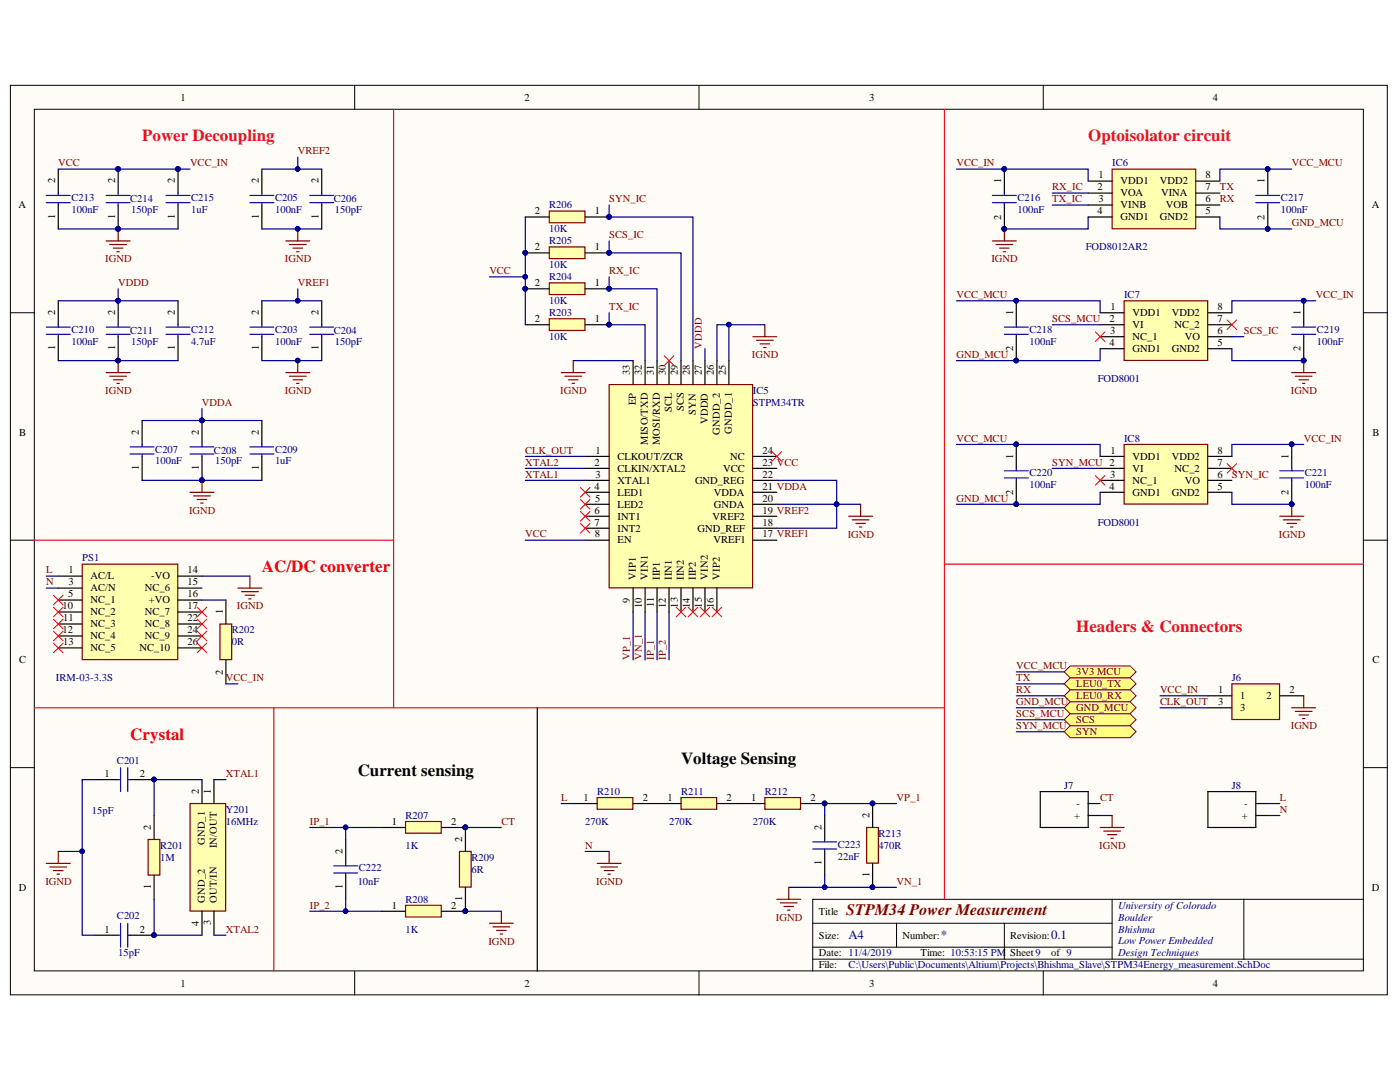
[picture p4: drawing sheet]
<svg xmlns="http://www.w3.org/2000/svg" width="279mm" height="216mm" viewBox="0 0 279 216" stroke-linecap="round" stroke-linejoin="round" font-family="sans-serif">
<defs><g id="words">
<g font-size="3.4" fill="#ee0e22">
<text x="28.4" y="28.2">Power Decoupling</text>
<text x="217.2" y="28.2">Optoisolator circuit</text>
<text x="214.8" y="126.1">Headers &amp; Connectors</text>
</g>
<g font-size="3.4" fill="#f00">
<text x="52.3" y="114.2">AC/DC converter</text>
<text x="26" y="147.6">Crystal</text>
</g>
<g font-size="3.4">
<text x="71.4" y="154.8">Current sensing</text>
<text x="135.9" y="152.4">Voltage Sensing</text>
</g>
<text font-size="3.2" fill="#800000" x="168.9" y="182.6">STPM34 Power Measurement</text>
<g font-size="2.6" fill="#000080">
<text x="169.4" y="187.5">A4</text>
<text x="187.8" y="187.5">*</text>
<text x="209.8" y="187.5">0.1</text>
</g>
<g font-size="2.1">
<text x="36" y="20.1">1</text>
<text x="104.6" y="20.1">2</text>
<text x="173.5" y="20.1">3</text>
<text x="242.1" y="20.1">4</text>
<text x="219.2" y="35.6">1</text>
<text x="240.6" y="35.6">8</text>
<text x="3.7" y="41.6">A</text>
<text x="11" y="36.6" transform="rotate(-90 11 36.6)">2</text>
<text x="23" y="36.6" transform="rotate(-90 23 36.6)">2</text>
<text x="34.9" y="36.6" transform="rotate(-90 34.9 36.6)">2</text>
<text x="51.6" y="36.6" transform="rotate(-90 51.6 36.6)">2</text>
<text x="63.6" y="36.6" transform="rotate(-90 63.6 36.6)">2</text>
<text x="199.8" y="36.6" transform="rotate(-90 199.8 36.6)">1</text>
<text x="219.1" y="38">2</text>
<text x="219.2" y="40.4">3</text>
<text x="223.6" y="36.8">VDD1</text>
<text x="223.6" y="39.2">VOA</text>
<text x="223.6" y="41.6">VINB</text>
<text x="231.5" y="36.8">VDD2</text>
<text x="231.7" y="39.2">VINA</text>
<text x="232.7" y="41.6">VOB</text>
<text x="240.6" y="38">7</text>
<text x="240.6" y="40.4">6</text>
<text x="252.4" y="36.6" transform="rotate(-90 252.4 36.6)">1</text>
<text x="273.8" y="41.6">A</text>
<text x="11" y="43.6" transform="rotate(-90 11 43.6)">1</text>
<text x="23" y="43.6" transform="rotate(-90 23 43.6)">1</text>
<text x="34.9" y="43.6" transform="rotate(-90 34.9 43.6)">1</text>
<text x="51.6" y="43.6" transform="rotate(-90 51.6 43.6)">1</text>
<text x="63.6" y="43.6" transform="rotate(-90 63.6 43.6)">1</text>
<text x="106.7" y="42.8">2</text>
<text x="118.7" y="42.8">1</text>
<text x="199.8" y="43.8" transform="rotate(-90 199.8 43.8)">2</text>
<text x="219.1" y="42.8">4</text>
<text x="223.6" y="44">GND1</text>
<text x="231.5" y="44">GND2</text>
<text x="240.6" y="42.8">5</text>
<text x="252.4" y="43.8" transform="rotate(-90 252.4 43.8)">2</text>
<text x="106.7" y="49.9">2</text>
<text x="118.7" y="49.9">1</text>
<text x="106.7" y="57.1">2</text>
<text x="118.7" y="57.1">1</text>
<text x="11" y="62.9" transform="rotate(-90 11 62.9)">2</text>
<text x="23" y="62.9" transform="rotate(-90 23 62.9)">2</text>
<text x="34.9" y="62.9" transform="rotate(-90 34.9 62.9)">2</text>
<text x="51.6" y="62.9" transform="rotate(-90 51.6 62.9)">2</text>
<text x="63.6" y="62.9" transform="rotate(-90 63.6 62.9)">2</text>
<text x="106.7" y="64.3">2</text>
<text x="118.7" y="64.3">1</text>
<text x="202.2" y="62.9" transform="rotate(-90 202.2 62.9)">1</text>
<text x="221.4" y="64.3">2</text>
<text x="221.6" y="61.9">1</text>
<text x="226" y="63.1">VDD1</text>
<text x="226" y="65.5">VI</text>
<text x="233.8" y="63.1">VDD2</text>
<text x="234.4" y="65.5">NC_2</text>
<text x="243" y="61.9">8</text>
<text x="243" y="64.3">7</text>
<text x="259.6" y="62.9" transform="rotate(-90 259.6 62.9)">1</text>
<text x="11" y="69.9" transform="rotate(-90 11 69.9)">1</text>
<text x="23" y="69.9" transform="rotate(-90 23 69.9)">1</text>
<text x="34.9" y="69.9" transform="rotate(-90 34.9 69.9)">1</text>
<text x="51.6" y="69.9" transform="rotate(-90 51.6 69.9)">1</text>
<text x="63.6" y="69.9" transform="rotate(-90 63.6 69.9)">1</text>
<text x="202.2" y="70.1" transform="rotate(-90 202.2 70.1)">2</text>
<text x="221.4" y="69">4</text>
<text x="221.6" y="66.6">3</text>
<text x="226" y="67.8">NC_1</text>
<text x="226" y="70.2">GND1</text>
<text x="233.8" y="70.2">GND2</text>
<text x="236.5" y="67.8">VO</text>
<text x="243" y="66.6">6</text>
<text x="243" y="69">5</text>
<text x="259.6" y="70.1" transform="rotate(-90 259.6 70.1)">2</text>
<text x="125.7" y="74.8" transform="rotate(-90 125.7 74.8)">33</text>
<text x="128.1" y="74.8" transform="rotate(-90 128.1 74.8)">32</text>
<text x="130.5" y="74.8" transform="rotate(-90 130.5 74.8)">31</text>
<text x="132.9" y="74.8" transform="rotate(-90 132.9 74.8)">30</text>
<text x="135.3" y="74.8" transform="rotate(-90 135.3 74.8)">29</text>
<text x="137.7" y="74.8" transform="rotate(-90 137.7 74.8)">28</text>
<text x="140.1" y="74.8" transform="rotate(-90 140.1 74.8)">27</text>
<text x="142.4" y="74.8" transform="rotate(-90 142.4 74.8)">26</text>
<text x="144.8" y="74.8" transform="rotate(-90 144.8 74.8)">25</text>
<text x="126.9" y="80.8" transform="rotate(-90 126.9 80.8)">EP</text>
<text x="134.1" y="82.3" transform="rotate(-90 134.1 82.3)">SCL</text>
<text x="136.5" y="82.1" transform="rotate(-90 136.5 82.1)">SCS</text>
<text x="138.9" y="82.7" transform="rotate(-90 138.9 82.7)">SYN</text>
<text x="3.8" y="87">B</text>
<text x="27.7" y="86.8" transform="rotate(-90 27.7 86.8)">2</text>
<text x="39.7" y="86.8" transform="rotate(-90 39.7 86.8)">2</text>
<text x="51.6" y="86.8" transform="rotate(-90 51.6 86.8)">2</text>
<text x="129.3" y="88.7" transform="rotate(-90 129.3 88.7)">MISO/TXD</text>
<text x="131.7" y="88.9" transform="rotate(-90 131.7 88.9)">MOSI/RXD</text>
<text x="141.3" y="84.6" transform="rotate(-90 141.3 84.6)">VDDD</text>
<text x="143.6" y="86.8" transform="rotate(-90 143.6 86.8)">GNDD_2</text>
<text x="146" y="86.6" transform="rotate(-90 146 86.6)">GNDD_1</text>
<text x="273.9" y="87">B</text>
<text x="27.7" y="93.8" transform="rotate(-90 27.7 93.8)">1</text>
<text x="39.7" y="93.8" transform="rotate(-90 39.7 93.8)">1</text>
<text x="51.6" y="93.8" transform="rotate(-90 51.6 93.8)">1</text>
<text x="118.7" y="92.9">2</text>
<text x="118.8" y="95.3">3</text>
<text x="118.8" y="90.5">1</text>
<text x="123.2" y="91.7">CLKOUT/ZCR</text>
<text x="123.2" y="94.1">CLKIN/XTAL2</text>
<text x="144.3" y="94.1">VCC</text>
<text x="145.7" y="91.7">NC</text>
<text x="152.2" y="90.5">24</text>
<text x="152.2" y="92.9">23 VCC</text>
<text x="152.2" y="95.3">22</text>
<text x="202.2" y="91.5" transform="rotate(-90 202.2 91.5)">1</text>
<text x="221.6" y="95.3">3</text>
<text x="221.6" y="90.5">1</text>
<text x="226" y="91.7">VDD1</text>
<text x="226" y="94.1">VI</text>
<text x="233.8" y="91.7">VDD2</text>
<text x="234.4" y="94.1">NC_2</text>
<text x="243" y="90.5">8</text>
<text x="243" y="92.9">7</text>
<text x="243" y="95.3">6</text>
<text x="257.2" y="91.5" transform="rotate(-90 257.2 91.5)">1</text>
<text x="118.7" y="97.7">4</text>
<text x="118.8" y="100.1">5</text>
<text x="123.2" y="96.5">XTAL1</text>
<text x="123.2" y="98.9">LED1</text>
<text x="123.2" y="101.3">LED2</text>
<text x="138.7" y="96.5">GND_REG</text>
<text x="142.5" y="98.9">VDDA</text>
<text x="142.5" y="101.3">GNDA</text>
<text x="152.2" y="97.7">21 VDDA</text>
<text x="152.2" y="100.1">20</text>
<text x="202.2" y="98.8" transform="rotate(-90 202.2 98.8)">2</text>
<text x="221.4" y="97.7">4</text>
<text x="226" y="96.5">NC_1</text>
<text x="226" y="98.9">GND1</text>
<text x="233.8" y="98.9">GND2</text>
<text x="236.5" y="96.5">VO</text>
<text x="243" y="97.7">5</text>
<text x="257.2" y="98.8" transform="rotate(-90 257.2 98.8)">2</text>
<text x="118.7" y="102.5">6</text>
<text x="118.7" y="104.9">7</text>
<text x="118.7" y="107.3">8</text>
<text x="123.2" y="103.7">INT1</text>
<text x="123.2" y="106.1">INT2</text>
<text x="139.2" y="106.1">GND_REF</text>
<text x="142.2" y="103.7">VREF2</text>
<text x="152.2" y="102.5">19 VREF2</text>
<text x="152.2" y="104.9">18</text>
<text x="152.2" y="107.3">17 VREF1</text>
<text x="123.2" y="108.4">EN</text>
<text x="142.4" y="108.4">VREF1</text>
<text x="13.6" y="119.2">5</text>
<text x="13.7" y="116.8">3</text>
<text x="13.7" y="114.4">1</text>
<text x="18.1" y="115.6">AC/L</text>
<text x="18.1" y="118">AC/N</text>
<text x="28.9" y="118">NC_6</text>
<text x="30.2" y="115.6">-VO</text>
<text x="37.4" y="114.4">14</text>
<text x="37.4" y="116.8">15</text>
<text x="37.4" y="119.2">16</text>
<text x="126.9" y="115.7" transform="rotate(-90 126.9 115.7)">VIP1</text>
<text x="129.3" y="115.7" transform="rotate(-90 129.3 115.7)">VIN1</text>
<text x="131.7" y="115.7" transform="rotate(-90 131.7 115.7)">IIP1</text>
<text x="134.1" y="115.7" transform="rotate(-90 134.1 115.7)">IIN1</text>
<text x="136.5" y="115.7" transform="rotate(-90 136.5 115.7)">IIN2</text>
<text x="138.9" y="115.7" transform="rotate(-90 138.9 115.7)">IIP2</text>
<text x="141.3" y="115.7" transform="rotate(-90 141.3 115.7)">VIN2</text>
<text x="143.6" y="115.7" transform="rotate(-90 143.6 115.7)">VIP2</text>
<text x="12.5" y="121.6">10</text>
<text x="12.6" y="124">11</text>
<text x="18.1" y="120.4">NC_1</text>
<text x="18.1" y="122.8">NC_2</text>
<text x="18.1" y="125.2">NC_3</text>
<text x="28.9" y="122.8">NC_7</text>
<text x="28.9" y="125.2">NC_8</text>
<text x="29.7" y="120.4">+VO</text>
<text x="37.4" y="121.6">17</text>
<text x="37.4" y="124">22</text>
<text x="44.5" y="122.6" transform="rotate(-90 44.5 122.6)">1</text>
<text x="125.7" y="120.3" transform="rotate(-90 125.7 120.3)">9</text>
<text x="128.1" y="121.4" transform="rotate(-90 128.1 121.4)">10</text>
<text x="130.5" y="121.2" transform="rotate(-90 130.5 121.2)">11</text>
<text x="132.9" y="121.4" transform="rotate(-90 132.9 121.4)">12</text>
<text x="135.3" y="121.2" transform="rotate(-90 135.3 121.2)">13</text>
<text x="137.7" y="121.4" transform="rotate(-90 137.7 121.4)">14</text>
<text x="140.1" y="121.3" transform="rotate(-90 140.1 121.3)">15</text>
<text x="142.4" y="121.4" transform="rotate(-90 142.4 121.4)">16</text>
<text x="12.5" y="126.4">12</text>
<text x="12.6" y="128.7">13</text>
<text x="18.1" y="127.6">NC_4</text>
<text x="18.1" y="129.9">NC_5</text>
<text x="27.8" y="129.9">NC_10</text>
<text x="28.9" y="127.6">NC_9</text>
<text x="37.4" y="126.4">24</text>
<text x="37.4" y="128.7">26</text>
<text x="3.8" y="132.4">C</text>
<text x="44.5" y="134.6" transform="rotate(-90 44.5 134.6)">2</text>
<text x="273.9" y="132.4">C</text>
<text x="243.1" y="140.7">3</text>
<text x="243.1" y="138.3">1</text>
<text x="247.5" y="139.5">1</text>
<text x="247.5" y="141.9">3</text>
<text x="252.8" y="139.5">2</text>
<text x="257.3" y="138.3">2</text>
<text x="20.9" y="155">1</text>
<text x="27.9" y="155">2</text>
<text x="39.7" y="158.4" transform="rotate(-90 39.7 158.4)">2</text>
<text x="42.1" y="158.4" transform="rotate(-90 42.1 158.4)">1</text>
<text x="116.5" y="159.8">1</text>
<text x="128.3" y="159.8">2</text>
<text x="133.2" y="159.8">1</text>
<text x="145" y="159.8">2</text>
<text x="149.9" y="159.8">1</text>
<text x="161.7" y="159.8">2</text>
<text x="214.8" y="161">-</text>
<text x="248.3" y="161">-</text>
<text x="30.1" y="165.6" transform="rotate(-90 30.1 165.6)">2</text>
<text x="78.2" y="164.6">1</text>
<text x="90" y="164.6">2</text>
<text x="92.3" y="168" transform="rotate(-90 92.3 168)">2</text>
<text x="164" y="165.6" transform="rotate(-90 164 165.6)">2</text>
<text x="173.5" y="163.2" transform="rotate(-90 173.5 163.2)">2</text>
<text x="214.3" y="163.4">+</text>
<text x="247.8" y="163.4">+</text>
<text x="40.9" y="168.6" transform="rotate(-90 40.9 168.6)">GND_1</text>
<text x="43.3" y="169.3" transform="rotate(-90 43.3 169.3)">IN/OUT</text>
<text x="68.4" y="170.4" transform="rotate(-90 68.4 170.4)">2</text>
<text x="164" y="172.6" transform="rotate(-90 164 172.6)">1</text>
<text x="3.7" y="177.7">D</text>
<text x="30.1" y="177.4" transform="rotate(-90 30.1 177.4)">1</text>
<text x="68.4" y="177.4" transform="rotate(-90 68.4 177.4)">1</text>
<text x="92.3" y="179.8" transform="rotate(-90 92.3 179.8)">1</text>
<text x="173.5" y="175" transform="rotate(-90 173.5 175)">1</text>
<text x="273.8" y="177.7">D</text>
<text x="39.7" y="184.7" transform="rotate(-90 39.7 184.7)">4</text>
<text x="40.9" y="180.2" transform="rotate(-90 40.9 180.2)">GND_2</text>
<text x="42.1" y="184.6" transform="rotate(-90 42.1 184.6)">3</text>
<text x="43.3" y="180.2" transform="rotate(-90 43.3 180.2)">OUT/IN</text>
<text x="78.2" y="181.3">1</text>
<text x="90" y="181.3">2</text>
<text x="163.4" y="182.5">Title</text>
<text x="20.9" y="186.1">1</text>
<text x="27.9" y="186.1">2</text>
<text x="163.4" y="187.3">Size:</text>
<text x="163.4" y="190.8">Date: 11/4/2019</text>
<text x="180.1" y="187.3">Number:</text>
<text x="183.7" y="190.8">Time: 10:53:15 PM</text>
<text x="201.6" y="187.3">Revision:</text>
<text x="201.6" y="190.8">Sheet9</text>
<text x="209.8" y="190.8">of 9</text>
<text x="36" y="196.8">1</text>
<text x="104.6" y="196.8">2</text>
<text x="163.4" y="193.2">File:</text>
<text x="173.5" y="196.8">3</text>
<text x="242.1" y="196.8">4</text>
</g>
<g font-size="2.1" fill="#800000">
<text x="11.6" y="33.2">VCC</text>
<text x="37.9" y="33.2">VCC_IN</text>
<text x="59.4" y="30.8">VREF2</text>
<text x="190.9" y="33.2">VCC_IN</text>
<text x="257.8" y="33.2">VCC_MCU</text>
<text x="121.6" y="40.4">SYN_IC</text>
<text x="210" y="40.4">TX_IC</text>
<text x="210" y="38">RX_IC</text>
<text x="243.5" y="38">TX</text>
<text x="243.5" y="40.4">RX</text>
<text x="121.6" y="47.5">SCS_IC</text>
<text x="257.8" y="45.1">GND_MCU</text>
<text x="21" y="52.3">IGND</text>
<text x="56.8" y="52.3">IGND</text>
<text x="197.9" y="52.3">IGND</text>
<text x="23.6" y="57.1">VDDD</text>
<text x="59.4" y="57.1">VREF1</text>
<text x="97.7" y="54.7">VCC</text>
<text x="121.6" y="54.7">RX_IC</text>
<text x="190.9" y="59.5">VCC_MCU</text>
<text x="262.6" y="59.5">VCC_IN</text>
<text x="121.6" y="61.9">TX_IC</text>
<text x="210" y="64.3">SCS_MCU</text>
<text x="140.1" y="69.6" transform="rotate(-90 140.1 69.6)">VDDD</text>
<text x="150.1" y="71.4">IGND</text>
<text x="190.9" y="71.4">GND_MCU</text>
<text x="248.2" y="66.6">SCS_IC</text>
<text x="21" y="78.6">IGND</text>
<text x="40.3" y="81">VDDA</text>
<text x="56.8" y="78.6">IGND</text>
<text x="111.8" y="78.6">IGND</text>
<text x="257.6" y="78.6">IGND</text>
<text x="190.9" y="88.1">VCC_MCU</text>
<text x="260.2" y="88.1">VCC_IN</text>
<text x="104.8" y="95.3">XTAL1</text>
<text x="104.8" y="92.9">XTAL2</text>
<text x="104.8" y="90.5">CLK_OUT</text>
<text x="210" y="92.9">SYN_MCU 2</text>
<text x="245.8" y="95.3">SYN_IC</text>
<text x="190.9" y="100.1">GND_MCU</text>
<text x="37.7" y="102.5">IGND</text>
<text x="104.8" y="107.3">VCC</text>
<text x="169.2" y="107.3">IGND</text>
<text x="255.2" y="107.3">IGND</text>
<text x="9.2" y="114.4">L</text>
<text x="9.2" y="116.8">N</text>
<text x="47.3" y="121.6">IGND</text>
<text x="125.7" y="131.7" transform="rotate(-90 125.7 131.7)">VP_1</text>
<text x="128.1" y="131.7" transform="rotate(-90 128.1 131.7)">VN_1</text>
<text x="130.5" y="131.7" transform="rotate(-90 130.5 131.7)">IP_1</text>
<text x="132.9" y="131.7" transform="rotate(-90 132.9 131.7)">IP_2</text>
<text x="45.1" y="135.9">VCC_IN</text>
<text x="202.8" y="133.5">VCC_MCU</text>
<text x="202.8" y="135.9">TX</text>
<text x="214.8" y="134.7">3V3 MCU</text>
<text x="214.8" y="137.1">LEU0_TX</text>
<text x="202.8" y="138.3">RX</text>
<text x="202.8" y="140.7">GND_MCU</text>
<text x="202.8" y="143.1">SCS_MCU</text>
<text x="214.8" y="139.5">LEU0_RX</text>
<text x="214.8" y="141.9">GND_MCU</text>
<text x="231.5" y="138.3">VCC_IN</text>
<text x="231.5" y="140.7">CLK_OUT</text>
<text x="202.8" y="145.5">SYN_MCU</text>
<text x="214.8" y="144.3">SCS</text>
<text x="214.8" y="146.7">SYN</text>
<text x="257.6" y="145.5">IGND</text>
<text x="45.1" y="155">XTAL1</text>
<text x="112" y="159.8">L</text>
<text x="178.9" y="159.8">VP_1</text>
<text x="219.6" y="159.8">CT</text>
<text x="255.4" y="159.8">L</text>
<text x="61.8" y="164.6">IP_1</text>
<text x="100.1" y="164.6">CT</text>
<text x="255.4" y="162.2">N</text>
<text x="116.8" y="169.4">N</text>
<text x="219.4" y="169.4">IGND</text>
<text x="9.1" y="176.5">IGND</text>
<text x="119" y="176.5">IGND</text>
<text x="178.9" y="176.5">VN_1</text>
<text x="61.8" y="181.3">IP_2</text>
<text x="154.8" y="183.7">IGND</text>
<text x="45.1" y="186.1">XTAL2</text>
<text x="97.5" y="188.5">IGND</text>
</g>
<g font-size="2.1" fill="#000080">
<text x="221.9" y="33.2">IC6</text>
<text x="14.3" y="40.1">C213</text>
<text x="26" y="40.4">C214</text>
<text x="38.2" y="40.1">C215</text>
<text x="54.9" y="40.1">C205</text>
<text x="66.6" y="40.4">C206</text>
<text x="109.6" y="41.6">R206</text>
<text x="203.1" y="40.1">C216</text>
<text x="255.6" y="40.1">C217</text>
<text x="14.3" y="42.5">100nF</text>
<text x="26.2" y="42.5">150pF</text>
<text x="38.2" y="42.5">1uF</text>
<text x="54.9" y="42.5">100nF</text>
<text x="66.8" y="42.5">150pF</text>
<text x="109.6" y="46.3">10K</text>
<text x="203.1" y="42.5">100nF</text>
<text x="255.6" y="42.5">100nF</text>
<text x="109.6" y="53.5">10K</text>
<text x="109.6" y="48.7">R205</text>
<text x="216.7" y="49.9">FOD8012AR2</text>
<text x="109.6" y="55.9">R204</text>
<text x="224.3" y="59.5">IC7</text>
<text x="109.6" y="63.1">R203</text>
<text x="109.6" y="60.7">10K</text>
<text x="14.3" y="68.8">100nF</text>
<text x="14.3" y="66.4">C210</text>
<text x="26" y="66.6">C211</text>
<text x="26.2" y="68.8">150pF</text>
<text x="38.2" y="68.8">4.7uF</text>
<text x="38.2" y="66.4">C212</text>
<text x="54.9" y="68.8">100nF</text>
<text x="54.9" y="66.4">C203</text>
<text x="66.6" y="66.6">C204</text>
<text x="66.8" y="68.8">150pF</text>
<text x="109.6" y="67.8">10K</text>
<text x="205.5" y="68.8">100nF</text>
<text x="205.5" y="66.4">C218</text>
<text x="262.8" y="68.8">100nF</text>
<text x="262.8" y="66.4">C219</text>
<text x="219.1" y="76.2">FOD8001</text>
<text x="150.2" y="81">STPM34TR</text>
<text x="150.2" y="78.6">IC5</text>
<text x="224.3" y="88.1">IC8</text>
<text x="31" y="92.7">100nF</text>
<text x="31" y="90.3">C207</text>
<text x="42.7" y="90.5">C208</text>
<text x="42.9" y="92.7">150pF</text>
<text x="54.9" y="92.7">1uF</text>
<text x="54.9" y="90.3">C209</text>
<text x="205.5" y="95.1">C220</text>
<text x="260.4" y="95.1">C221</text>
<text x="205.5" y="97.5">100nF</text>
<text x="260.4" y="97.5">100nF</text>
<text x="219.1" y="104.9">FOD8001</text>
<text x="16.4" y="112">PS1</text>
<text x="46.3" y="128.7">0R</text>
<text x="46.3" y="126.4">R202</text>
<text x="11.2" y="135.9">IRM-03-3.3S</text>
<text x="245.8" y="135.9">J6</text>
<text x="23.3" y="152.4">C201</text>
<text x="119.2" y="158.6">R210</text>
<text x="135.9" y="158.6">R211</text>
<text x="152.6" y="158.6">R212</text>
<text x="212.4" y="157.4">J7</text>
<text x="245.8" y="157.4">J8</text>
<text x="18.3" y="162.4">15pF</text>
<text x="45.1" y="164.6">16MHz</text>
<text x="45.1" y="162.2">Y201</text>
<text x="80.9" y="163.4">R207</text>
<text x="116.8" y="164.6">270K</text>
<text x="133.5" y="164.6">270K</text>
<text x="150.2" y="164.6">270K</text>
<text x="175.3" y="167">R213</text>
<text x="31.9" y="171.7">1M</text>
<text x="31.9" y="169.4">R201</text>
<text x="71.6" y="173.9">C222</text>
<text x="80.9" y="169.4">1K</text>
<text x="94.1" y="171.7">R209</text>
<text x="167.2" y="171.5">22nF</text>
<text x="167.2" y="169.1">C223</text>
<text x="175.3" y="169.4">470R</text>
<text x="71.4" y="176.5">10nF</text>
<text x="94.1" y="174.1">6R</text>
<text x="23.3" y="183.4">C202</text>
<text x="80.9" y="180.1">R208</text>
<text x="223.1" y="181.3">University ofColorado</text>
<text x="223.1" y="183.7">Boulder</text>
<text x="23.6" y="190.8">15pF</text>
<text x="80.9" y="186.1">1K</text>
<text x="223.1" y="186.1">Bhishma</text>
<text x="223.1" y="188.5">Low Power Embedded</text>
<text x="223.1" y="190.8">Design Techniques</text>
<text x="169.4" y="193.2">C:\Users\Public\Documents\Altium\Projects\Bhishma_Slave\STPM34Energy_measurement.SchDoc</text>
</g>
</g></defs>
<g fill="#fffcf8" stroke="#000" stroke-width=".2">
<path d="M2.1 17h274.8v181.5h-274.8z"/>
<path d="M6.9 21.8h265.2v171.9h-265.2z"/>
</g>
<g fill="none" stroke="#000" stroke-width=".2">
<path d="M70.8 17v4.8M139.5 17v4.8M208.2 17v4.8M2.1 62.4h4.8M272.1 62.4h4.8M2.1 107.8h4.8M272.1 107.8h4.8M2.1 153.2h4.8M272.1 153.2h4.8M221.9 179.4v12M248.2 179.4h-86v14.4M272.1 179.4h-23.9v12"/>
<path d="M70.8 193.8v4.8M139.5 193.8v4.8M162.2 184.2h59.7M162.2 191.4h109.9M162.2 189h59.7M178.9 184.2v4.8M200.4 184.2v7.2M208.2 193.8v4.8"/>
</g>
<path d="M121.6 76.7h28.6v40.6h-28.6z" fill="#ffffb0" stroke="#800000" stroke-width=".24"/>
<g fill="none" stroke="#000" stroke-width=".24">
<path d="M126.3 72v4.7M128.7 72v4.7M131.1 72v4.7M133.5 72v4.7M135.9 72v4.7M138.3 72v4.7M140.7 72v4.7M143.1 72v4.7M145.5 72v4.7M116.8 91.1h4.8M116.8 93.5h4.8M116.8 95.8h4.8"/>
<path d="M116.8 98.2h4.8M150.2 91.1h4.8M150.2 93.5h4.8M150.2 95.8h4.8M150.2 98.2h4.8M116.8 100.6h4.8M116.8 103h4.8M116.8 105.4h4.8M116.8 107.8h4.8M126.3 117.3v4.8M128.7 117.3v4.8M131.1 117.3v4.8"/>
<path d="M133.5 117.3v4.8M135.9 117.3v4.8M138.3 117.3v4.8M140.7 117.3v4.8M143.1 117.3v4.8M150.2 100.6h4.8M150.2 103h4.8M150.2 105.4h4.8M150.2 107.8h4.8"/>
</g>
<path d="M37.9 160.3h7.1v21.5h-7.1z" fill="#ffffb0" stroke="#800000" stroke-width=".24"/>
<path d="M40.3 155.6v4.7M42.7 155.6v4.7M40.3 181.8v4.8M42.7 181.8v4.8" fill="none" stroke="#000" stroke-width=".24"/>
<path d="M29.6 167.5h2.3v7.1h-2.3z" fill="#ffffb0" stroke="#800000" stroke-width=".24"/>
<path d="M18.8 155.6h4.8M26 155.6h4.8M30.8 162.7v4.8M30.8 174.7v4.7M18.8 186.6h4.8M26 186.6h4.8" fill="none" stroke="#000" stroke-width=".24"/>
<g fill="#000080" stroke="#000080" stroke-width=".2">
<circle cx="30.7" cy="155.5" r=".45"/>
<circle cx="30.7" cy="186.6" r=".45"/>
</g>
<path d="M23.6 155.6h.5M24.1 153.2v4.8M25.5 153.2v4.8M25.5 155.6h.5M23.6 186.6h.5M24.1 184.2v4.8M25.5 184.2v4.8M25.5 186.6h.5" fill="none" stroke="#00f" stroke-width=".24"/>
<path d="M9.2 172.3h4.8M10 173h3.3M10.7 173.7h1.9M11.4 174.4h.5M11.6 169.9v2.4" fill="none" stroke="#800000" stroke-width=".24"/>
<path d="M221.9 33.7h16.7v11.9h-16.7z" fill="#ffffb0" stroke="#800000" stroke-width=".24"/>
<path d="M200.4 33.7v4.8M217.2 36.1h4.7M217.2 38.5h4.7M238.7 36.1h4.8M238.7 38.5h4.8M253 33.7v4.8M200.4 40.9v4.8M217.2 40.9h4.7M217.2 43.3h4.7M238.7 40.9h4.8M238.7 43.3h4.8M253 40.9v4.8" fill="none" stroke="#000" stroke-width=".24"/>
<g fill="#000080" stroke="#000080" stroke-width=".2">
<circle cx="200.4" cy="33.7" r=".45"/>
<circle cx="200.4" cy="45.7" r=".45"/>
<circle cx="253" cy="33.7" r=".45"/>
<circle cx="253" cy="45.7" r=".45"/>
</g>
<path d="M198 39h4.8M200.4 38.5v.5M250.6 39h4.8M253 38.5v.5M198 40.4h4.8M200.4 40.4v.5M250.6 40.4h4.8M253 40.4v.5" fill="none" stroke="#00f" stroke-width=".24"/>
<path d="M16.4 112.6h19.1v19h-19.1z" fill="#ffffb0" stroke="#800000" stroke-width=".24"/>
<g fill="none" stroke="#000" stroke-width=".24">
<path d="M11.6 115h4.8M11.6 117.3h4.8M11.6 119.7h4.8M35.5 115h4.8M35.5 117.3h4.8M35.5 119.7h4.8M11.6 122.1h4.8M11.6 124.5h4.8M11.6 126.9h4.8M11.6 129.3h4.8M35.5 122.1h4.8M35.5 124.5h4.8"/>
<path d="M35.5 126.9h4.8M35.5 129.3h4.8"/>
</g>
<g fill="#ffff80" stroke="#800000" stroke-width=".2">
<path d="M212.4 134.1l1.2-1.2h11.9l1.2 1.2-1.2 1.2h-11.9z" fill-rule="evenodd"/>
<path d="M212.4 136.5l1.2-1.2h11.9l1.2 1.2-1.2 1.1h-11.9z" fill-rule="evenodd"/>
<path d="M212.4 138.8l1.2-1.2h11.9l1.2 1.2-1.2 1.2h-11.9z" fill-rule="evenodd"/>
<path d="M212.4 141.2l1.2-1.2h11.9l1.2 1.2-1.2 1.2h-11.9z" fill-rule="evenodd"/>
</g>
<path d="M224.3 60h16.7v11.9h-16.7z" fill="#ffffb0" stroke="#800000" stroke-width=".24"/>
<g fill="none" stroke="#000" stroke-width=".24">
<path d="M11.6 33.7v4.8M23.6 33.7v4.8M35.5 33.7v4.8M52.3 33.7v4.8M64.2 33.7v4.8M11.6 40.9v4.8M23.6 40.9v4.8M35.5 40.9v4.8M52.3 40.9v4.8M64.2 40.9v4.8M11.6 60v4.8M11.6 67.2v4.8"/>
<path d="M23.6 60v4.8M23.6 67.2v4.8M35.5 60v4.8M35.5 67.2v4.8M52.3 60v4.8M52.3 67.2v4.8M64.2 60v4.8M64.2 67.2v4.8M219.6 62.4h4.7M219.6 64.8h4.7M219.6 67.2h4.7M219.6 69.6h4.7"/>
<path d="M241.1 62.4h4.7M241.1 64.8h4.7M241.1 67.2h4.7M241.1 69.6h4.7M28.4 83.9v4.8M28.4 91.1v4.7M40.3 83.9v4.8M40.3 91.1v4.7M52.3 83.9v4.8M52.3 91.1v4.7"/>
</g>
<g fill="none" stroke="#00f" stroke-width=".24">
<path d="M9.2 39h4.8M11.6 38.5v.5M21.2 39h4.8M23.6 38.5v.5M33.1 39h4.8M35.5 38.5v.5M49.9 39h4.8M52.3 38.5v.5M61.8 39h4.8M64.2 38.5v.5M9.2 40.4h4.8M11.6 40.4v.5"/>
<path d="M21.2 40.4h4.8M23.6 40.4v.5M33.1 40.4h4.8M35.5 40.4v.5M49.9 40.4h4.8M52.3 40.4v.5M61.8 40.4h4.8M64.2 40.4v.5M9.2 66.7h4.8M9.2 65.3h4.8M11.6 64.8v.5M11.6 66.7v.5"/>
<path d="M21.2 66.7h4.8M21.2 65.3h4.8M23.6 64.8v.5M23.6 66.7v.5M33.1 66.7h4.8M33.1 65.3h4.8M35.5 64.8v.5M35.5 66.7v.5M49.9 66.7h4.8M49.9 65.3h4.8M52.3 64.8v.5M52.3 66.7v.5"/>
<path d="M61.8 66.7h4.8M61.8 65.3h4.8M64.2 64.8v.5M64.2 66.7v.5M26 90.6h4.8M26 89.2h4.8M28.4 88.7v.5M28.4 90.6v.5M37.9 90.6h4.8M37.9 89.2h4.8M40.3 88.7v.5M40.3 90.6v.5"/>
<path d="M49.9 90.6h4.8M49.9 89.2h4.8M52.3 88.7v.5M52.3 90.6v.5"/>
</g>
<g fill="none" stroke="#800000" stroke-width=".24">
<path d="M21.2 48.1h4.8M21.9 48.8h3.4M22.6 49.5h1.9M23.3 50.2h.5M23.6 45.7v2.4M57 48.1h4.8M57.8 48.8h3.3M58.5 49.5h1.9M59.2 50.2h.5M59.4 45.7v2.4M21.2 74.4h4.8M21.9 75.1h3.4"/>
<path d="M22.6 75.8h1.9M23.3 76.5h.5M23.6 72v2.4M57 74.4h4.8M57.8 75.1h3.3M58.5 75.8h1.9M59.2 76.5h.5M59.4 72v2.4M150.2 67.2h4.8M151 67.9h3.3M151.7 68.6h1.9M152.4 69.3h.5"/>
<path d="M152.6 64.8v2.4M37.9 98.2h4.8M38.6 99h3.4M39.4 99.7h1.9M40.3 95.8v2.4M40.1 100.4h.4M169.4 103h4.7M170.1 103.7h3.3M170.8 104.4h1.9M171.5 105.2h.5M171.8 100.6v2.4"/>
</g>
<g fill="#000080" stroke="#000080" stroke-width=".2">
<circle cx="59.4" cy="71.9" r=".45"/>
<circle cx="59.4" cy="45.7" r=".45"/>
<circle cx="40.3" cy="95.8" r=".45"/>
<circle cx="40.3" cy="83.9" r=".45"/>
<circle cx="23.6" cy="71.9" r=".45"/>
<circle cx="23.6" cy="60" r=".45"/>
<circle cx="23.6" cy="45.7" r=".45"/>
<circle cx="23.6" cy="33.7" r=".45"/>
<circle cx="35.5" cy="33.7" r=".45"/>
</g>
<g fill="none" stroke="#f00" stroke-width=".2">
<path d="M132.6 71l1.9 1.9M134.5 71l-1.9 1.9M115.8 97.3l1.9 1.9M115.8 99.7l1.9 1.9M117.7 97.3l-1.9 1.9M117.7 99.7l-1.9 1.9M154.1 90.1l1.9 1.9M156 90.1l-1.9 1.9M115.8 102.1l1.9 1.9M115.8 104.4l1.9 2M117.7 102.1l-1.9 1.9M117.7 104.4l-1.9 2"/>
<path d="M135 121.2l1.9 1.9M136.9 121.2l-1.9 1.9M137.3 121.2l2 1.9M139.3 121.2l-2 1.9M139.7 121.2l1.9 1.9M141.6 121.2l-1.9 1.9M142.1 121.2l1.9 1.9M144 121.2l-1.9 1.9"/>
</g>
<g fill="#ffff80" stroke="#800000" stroke-width=".2">
<path d="M212.4 143.6l1.2-1.2h11.9l1.2 1.2-1.2 1.2h-11.9z" fill-rule="evenodd"/>
<path d="M212.4 146l1.2-1.2h11.9l1.2 1.2-1.2 1.2h-11.9z" fill-rule="evenodd"/>
</g>
<path d="M47.5 117.3h4.8M48.2 118.1h3.3M48.9 118.8h1.9M49.6 119.5h.5M49.9 115v2.3" fill="none" stroke="#800000" stroke-width=".24"/>
<g fill="none" stroke="#f00" stroke-width=".2">
<path d="M10.7 118.8l1.9 1.9M12.6 118.8l-1.9 1.9M10.7 121.2l1.9 1.9M10.7 123.6l1.9 1.9M10.7 125.9l1.9 2M10.7 128.3l1.9 1.9M12.6 121.2l-1.9 1.9M12.6 123.6l-1.9 1.9M12.6 125.9l-1.9 2M12.6 128.3l-1.9 1.9M39.4 128.3l1.9 1.9M39.4 125.9l1.9 2"/>
<path d="M39.4 123.6l1.9 1.9M39.4 121.2l1.9 1.9M41.3 128.3l-1.9 1.9M41.3 125.9l-1.9 2M41.3 123.6l-1.9 1.9M41.3 121.2l-1.9 1.9"/>
</g>
<path d="M43.9 124.5h2.3v7.1h-2.3z" fill="#ffffb0" stroke="#800000" stroke-width=".24"/>
<path d="M45.1 119.7v4.8M45.1 131.7v4.8" fill="none" stroke="#000" stroke-width=".24"/>
<path d="M198 48.1h4.8M198.8 48.8h3.3M199.5 49.5h1.9M200.2 50.2h.5M200.4 45.7v2.4" fill="none" stroke="#800000" stroke-width=".24"/>
<circle cx="200.4" cy="45.7" r=".45" fill="#000080" stroke="#000080" stroke-width=".2"/>
<path d="M109.6 63.6h7.1v2.3h-7.1z" fill="#ffffb0" stroke="#800000" stroke-width=".24"/>
<path d="M104.8 64.8h4.8M116.8 64.8h4.8" fill="none" stroke="#000" stroke-width=".24"/>
<circle cx="121.5" cy="64.8" r=".45" fill="#000080" stroke="#000080" stroke-width=".2"/>
<path d="M109.6 56.4h7.1v2.4h-7.1z" fill="#ffffb0" stroke="#800000" stroke-width=".24"/>
<path d="M104.8 57.6h4.8M116.8 57.6h4.8" fill="none" stroke="#000" stroke-width=".24"/>
<g fill="#000080" stroke="#000080" stroke-width=".2">
<circle cx="121.5" cy="57.6" r=".45"/>
<circle cx="104.8" cy="57.6" r=".45"/>
</g>
<path d="M109.6 49.3h7.1v2.3h-7.1z" fill="#ffffb0" stroke="#800000" stroke-width=".24"/>
<path d="M104.8 50.5h4.8M116.8 50.5h4.8" fill="none" stroke="#000" stroke-width=".24"/>
<g fill="#000080" stroke="#000080" stroke-width=".2">
<circle cx="121.5" cy="50.4" r=".45"/>
<circle cx="104.8" cy="50.4" r=".45"/>
</g>
<path d="M109.6 42.1h7.1v2.3h-7.1z" fill="#ffffb0" stroke="#800000" stroke-width=".24"/>
<path d="M104.8 43.3h4.8M116.8 43.3h4.8M202.8 60v4.8M202.8 67.2v4.8M260.2 60v4.8M260.2 67.2v4.8" fill="none" stroke="#000" stroke-width=".24"/>
<g fill="#000080" stroke="#000080" stroke-width=".2">
<circle cx="121.5" cy="43.3" r=".45"/>
<circle cx="260.2" cy="60" r=".45"/>
<circle cx="260.2" cy="71.9" r=".45"/>
<circle cx="202.8" cy="60" r=".45"/>
<circle cx="202.8" cy="71.9" r=".45"/>
</g>
<path d="M200.4 65.3h4.8M200.4 66.7h4.8M202.8 64.8v.5M202.8 66.7v.5M257.8 65.3h4.8M257.8 66.7h4.8M260.2 64.8v.5M260.2 66.7v.5" fill="none" stroke="#00f" stroke-width=".24"/>
<path d="M218.6 66.2l1.9 1.9M220.5 66.2l-1.9 1.9M244.9 63.8l1.9 2M246.8 63.8l-1.9 2" fill="none" stroke="#f00" stroke-width=".2"/>
<path d="M257.8 74.4h4.8M258.5 75.1h3.4M259.2 75.8h1.9M259.9 76.5h.5M260.2 72v2.4" fill="none" stroke="#800000" stroke-width=".24"/>
<path d="M224.3 88.7h16.7v11.9h-16.7z" fill="#ffffb0" stroke="#800000" stroke-width=".24"/>
<path d="M202.8 88.7v4.8M202.8 95.8v4.8M219.6 91.1h4.7M219.6 93.5h4.7M219.6 95.8h4.7M219.6 98.2h4.7M241.1 91.1h4.7M241.1 93.5h4.7M241.1 95.8h4.7M241.1 98.2h4.7M257.8 88.7v4.8M257.8 95.8v4.8" fill="none" stroke="#000" stroke-width=".24"/>
<g fill="#000080" stroke="#000080" stroke-width=".2">
<circle cx="257.8" cy="88.7" r=".45"/>
<circle cx="257.8" cy="100.6" r=".45"/>
<circle cx="202.8" cy="88.7" r=".45"/>
<circle cx="202.8" cy="100.6" r=".45"/>
</g>
<path d="M200.4 93.9h4.8M200.4 95.4h4.8M202.8 93.5v.4M202.8 95.4v.4M255.4 93.9h4.8M255.4 95.4h4.8M257.8 93.5v.4M257.8 95.4v.4" fill="none" stroke="#00f" stroke-width=".24"/>
<path d="M218.6 94.9l1.9 1.9M220.5 94.9l-1.9 1.9M244.9 92.5l1.9 1.9M246.8 92.5l-1.9 1.9" fill="none" stroke="#f00" stroke-width=".2"/>
<path d="M255.4 103h4.8M256.1 103.7h3.4M256.8 104.4h2M257.6 105.2h.4M257.8 100.6v2.4" fill="none" stroke="#800000" stroke-width=".24"/>
<path d="M245.8 136.5h9.6v7.1h-9.6z" fill="#ffffb0" stroke="#800000" stroke-width=".24"/>
<path d="M241.1 138.8h4.7M255.4 138.8h4.8M207.6 158h9.6v7.1h-9.6zM241.1 141.2h4.7M241.1 158h9.5v7.1h-9.5zM217.2 160.3h2.4M217.2 162.7h2.4M250.6 160.3h2.4M250.6 162.7h2.4" fill="none" stroke="#000" stroke-width=".24"/>
<path d="M260.2 138.8v2.4M257.8 141.2h4.8M258.5 141.9h3.4M259.2 142.7h1.9M259.9 143.4h.5M219.6 165.1h4.7M220.3 165.8h3.3M221 166.5h1.9M221.7 167.3h.5M221.9 162.7v2.4" fill="none" stroke="#800000" stroke-width=".24"/>
<path d="M78.5 21.8v86h-71.6M188.5 21.8v90.8h83.6M78.5 107.8v33.4h-23.8M188.5 112.6v66.8M6.9 141.2h47.8v52.6" fill="none" stroke="#ee0e22" stroke-width=".24"/>
<path d="M80.9 163.9h7.2v2.4h-7.2z" fill="#ffffb0" stroke="#800000" stroke-width=".24"/>
<path d="M76.2 165.1h4.7M88.1 165.1h4.8" fill="none" stroke="#000" stroke-width=".24"/>
<circle cx="92.9" cy="165.1" r=".45" fill="#000080" stroke="#000080" stroke-width=".2"/>
<path d="M80.9 180.6h7.2v2.4h-7.2z" fill="#ffffb0" stroke="#800000" stroke-width=".24"/>
<path d="M76.2 181.8h4.7M88.1 181.8h4.8" fill="none" stroke="#000" stroke-width=".24"/>
<circle cx="92.9" cy="181.8" r=".45" fill="#000080" stroke="#000080" stroke-width=".2"/>
<path d="M91.7 169.9h2.3v7.1h-2.3z" fill="#ffffb0" stroke="#800000" stroke-width=".24"/>
<path d="M69 167.5v4.8M69 174.7v4.7M92.9 165.1v4.8M92.9 177.1v4.7" fill="none" stroke="#000" stroke-width=".24"/>
<g fill="#000080" stroke="#000080" stroke-width=".2">
<circle cx="92.9" cy="181.8" r=".45"/>
<circle cx="92.9" cy="165.1" r=".45"/>
</g>
<path d="M66.6 174.2h4.8M66.6 172.8h4.8M69 172.3v.5M69 174.2v.5" fill="none" stroke="#00f" stroke-width=".24"/>
<path d="M97.7 184.2h4.7M98.4 184.9h3.3M99.1 185.7h1.9M99.8 186.4h.5M100.1 181.8v2.4" fill="none" stroke="#800000" stroke-width=".24"/>
<path d="M119.2 159.1h7.1v2.4h-7.1z" fill="#ffffb0" stroke="#800000" stroke-width=".24"/>
<path d="M114.4 160.3h4.8M126.3 160.3h4.8" fill="none" stroke="#000" stroke-width=".24"/>
<path d="M135.9 159.1h7.1v2.4h-7.1z" fill="#ffffb0" stroke="#800000" stroke-width=".24"/>
<path d="M131.1 160.3h4.8M143.1 160.3h4.8" fill="none" stroke="#000" stroke-width=".24"/>
<path d="M152.6 159.1h7.2v2.4h-7.2z" fill="#ffffb0" stroke="#800000" stroke-width=".24"/>
<path d="M147.9 160.3h4.7M159.8 160.3h4.8" fill="none" stroke="#000" stroke-width=".24"/>
<circle cx="164.6" cy="160.3" r=".45" fill="#000080" stroke="#000080" stroke-width=".2"/>
<path d="M173 165.1h2.3v7.1h-2.3z" fill="#ffffb0" stroke="#800000" stroke-width=".24"/>
<path d="M107.2 141.2v52.6M164.6 162.7v4.8M164.6 169.9v4.8M174.1 160.3v4.8M174.1 172.3v4.8" fill="none" stroke="#000" stroke-width=".24"/>
<g fill="#000080" stroke="#000080" stroke-width=".2">
<circle cx="174.1" cy="177" r=".45"/>
<circle cx="174.1" cy="160.3" r=".45"/>
<circle cx="167" cy="100.6" r=".45"/>
<circle cx="16.4" cy="169.9" r=".45"/>
<circle cx="30.7" cy="186.6" r=".45"/>
<circle cx="30.7" cy="155.5" r=".45"/>
<circle cx="59.4" cy="71.9" r=".45"/>
<circle cx="59.4" cy="60" r=".45"/>
<circle cx="59.4" cy="45.7" r=".45"/>
<circle cx="59.4" cy="33.7" r=".45"/>
<circle cx="40.3" cy="95.8" r=".45"/>
<circle cx="40.3" cy="83.9" r=".45"/>
<circle cx="23.6" cy="71.9" r=".45"/>
<circle cx="23.6" cy="60" r=".45"/>
<circle cx="23.6" cy="45.7" r=".45"/>
<circle cx="200.4" cy="45.7" r=".45"/>
<circle cx="23.6" cy="33.7" r=".45"/>
<circle cx="35.5" cy="33.7" r=".45"/>
<circle cx="200.4" cy="33.7" r=".45"/>
<circle cx="253" cy="33.7" r=".45"/>
<circle cx="253" cy="45.7" r=".45"/>
<circle cx="104.8" cy="55.2" r=".45"/>
<circle cx="104.8" cy="50.4" r=".45"/>
<circle cx="104.8" cy="57.6" r=".45"/>
<circle cx="121.5" cy="64.8" r=".45"/>
<circle cx="121.5" cy="57.6" r=".45"/>
<circle cx="121.5" cy="50.4" r=".45"/>
<circle cx="121.5" cy="43.3" r=".45"/>
<circle cx="260.2" cy="60" r=".45"/>
<circle cx="260.2" cy="71.9" r=".45"/>
<circle cx="202.8" cy="71.9" r=".45"/>
<circle cx="202.8" cy="60" r=".45"/>
<circle cx="257.8" cy="88.7" r=".45"/>
<circle cx="257.8" cy="100.6" r=".45"/>
<circle cx="202.8" cy="100.6" r=".45"/>
<circle cx="202.8" cy="88.7" r=".45"/>
<circle cx="145.4" cy="64.8" r=".45"/>
<circle cx="69" cy="165.1" r=".45"/>
<circle cx="69" cy="181.8" r=".45"/>
<circle cx="92.9" cy="165.1" r=".45"/>
<circle cx="92.9" cy="181.8" r=".45"/>
<circle cx="164.6" cy="160.3" r=".45"/>
<circle cx="164.6" cy="177" r=".45"/>
</g>
<path d="M162.2 169.4h4.8M162.2 168h4.8M164.6 167.5v.5M164.6 169.4v.5" fill="none" stroke="#00f" stroke-width=".24"/>
<g fill="none" stroke="#800000" stroke-width=".24">
<path d="M112 74.4h4.8M112.7 75.1h3.4M113.4 75.8h2M114.2 76.5h.4M114.4 72v2.4M119.2 172.3h4.8M119.9 173h3.3M120.6 173.7h1.9M121.3 174.4h.5M121.6 169.9v2.4M155 179.4h4.8M157.4 177.1v2.3"/>
<path d="M155.7 180.2h3.4M156.5 180.9h1.9M157.2 181.6h.5"/>
</g>
<path d="M78.5 141.2h110" fill="none" stroke="#ee0e22" stroke-width=".24"/>
<g fill="none" stroke="#000080" stroke-width=".24">
<path d="M11.6 33.7h26.3M52.3 33.7h11.9M59.4 31.4v2.3M190.9 33.7h26.3v2.4M210 38.5h7.2M257.8 33.7h-14.3v2.4M11.6 45.7h23.9M23.6 57.6v2.4M52.3 45.7h11.9M59.4 57.6v2.4M97.7 55.2h7.1M104.8 43.3v21.5"/>
<path d="M121.6 55.2v2.4h9.5v14.4M121.6 48.1v2.4h14.3v21.5M121.6 40.9v2.4h16.7v28.7M210 40.9h7.2M217.2 43.3v2.4h-16.8M243.5 43.3v2.4h14.3M11.6 72h23.9M11.6 60h23.9M52.3 72h11.9M52.3 60h11.9M114.4 72h11.9M121.6 62.4v2.4h7.1v7.2"/>
<path d="M140.7 69.6v2.4M145.5 64.8v7.2M152.6 64.8h-9.5v7.2M190.9 60h28.7v2.4M210 64.8h9.6M219.6 69.6v2.4h-28.7M245.8 69.6v2.4h14.4M245.8 67.2h2.4M262.6 60h-16.8v2.4M28.4 95.8h23.9M28.4 83.9h23.9M40.3 81.5v2.4"/>
<path d="M104.8 95.8h12M104.8 93.5h12M104.8 91.1h12M155 95.8h12v4.8h-12M190.9 88.7h28.7v2.4M210 93.5h9.6M219.6 98.2v2.4h-28.7M245.8 98.2v2.4h12M260.2 88.7h-14.4v2.4M9.2 115h2.4M9.2 117.3h2.4M40.3 115h9.6"/>
<path d="M40.3 119.7h4.8M104.8 107.8h12M171.8 100.6h-4.8v4.8h-12M45.1 136.5h2.4M126.3 122.1v9.6M128.7 122.1v9.6M131.1 122.1v9.6M133.5 122.1v9.6M202.8 134.1h9.6M202.8 136.5h9.6M202.8 138.8h9.6M231.5 138.8h9.6"/>
<path d="M18.8 155.6h-2.4v31h2.4M40.3 155.6h-9.5v7.1M42.7 155.6h2.4M202.8 141.2h9.6M202.8 143.6h9.6M202.8 146h9.6M231.5 141.2h9.6M11.6 169.9h4.8M30.8 179.4v7.2h9.5M61.8 165.1h7.2M69 179.4v2.4h7.2M76.2 165.1h-7.2v2.4"/>
<path d="M92.9 165.1h7.2M112 160.3h2.4M116.8 169.9h4.8M157.4 177.1h7.2M164.6 174.7v2.4h14.3M178.9 160.3h-14.3v2.4M219.6 162.7h2.3M253 162.7h2.4M253 160.3h2.4M42.7 186.6h2.4M61.8 181.8h7.2M92.9 181.8h7.2"/>
</g>
<use href="#words"/>
</svg>
